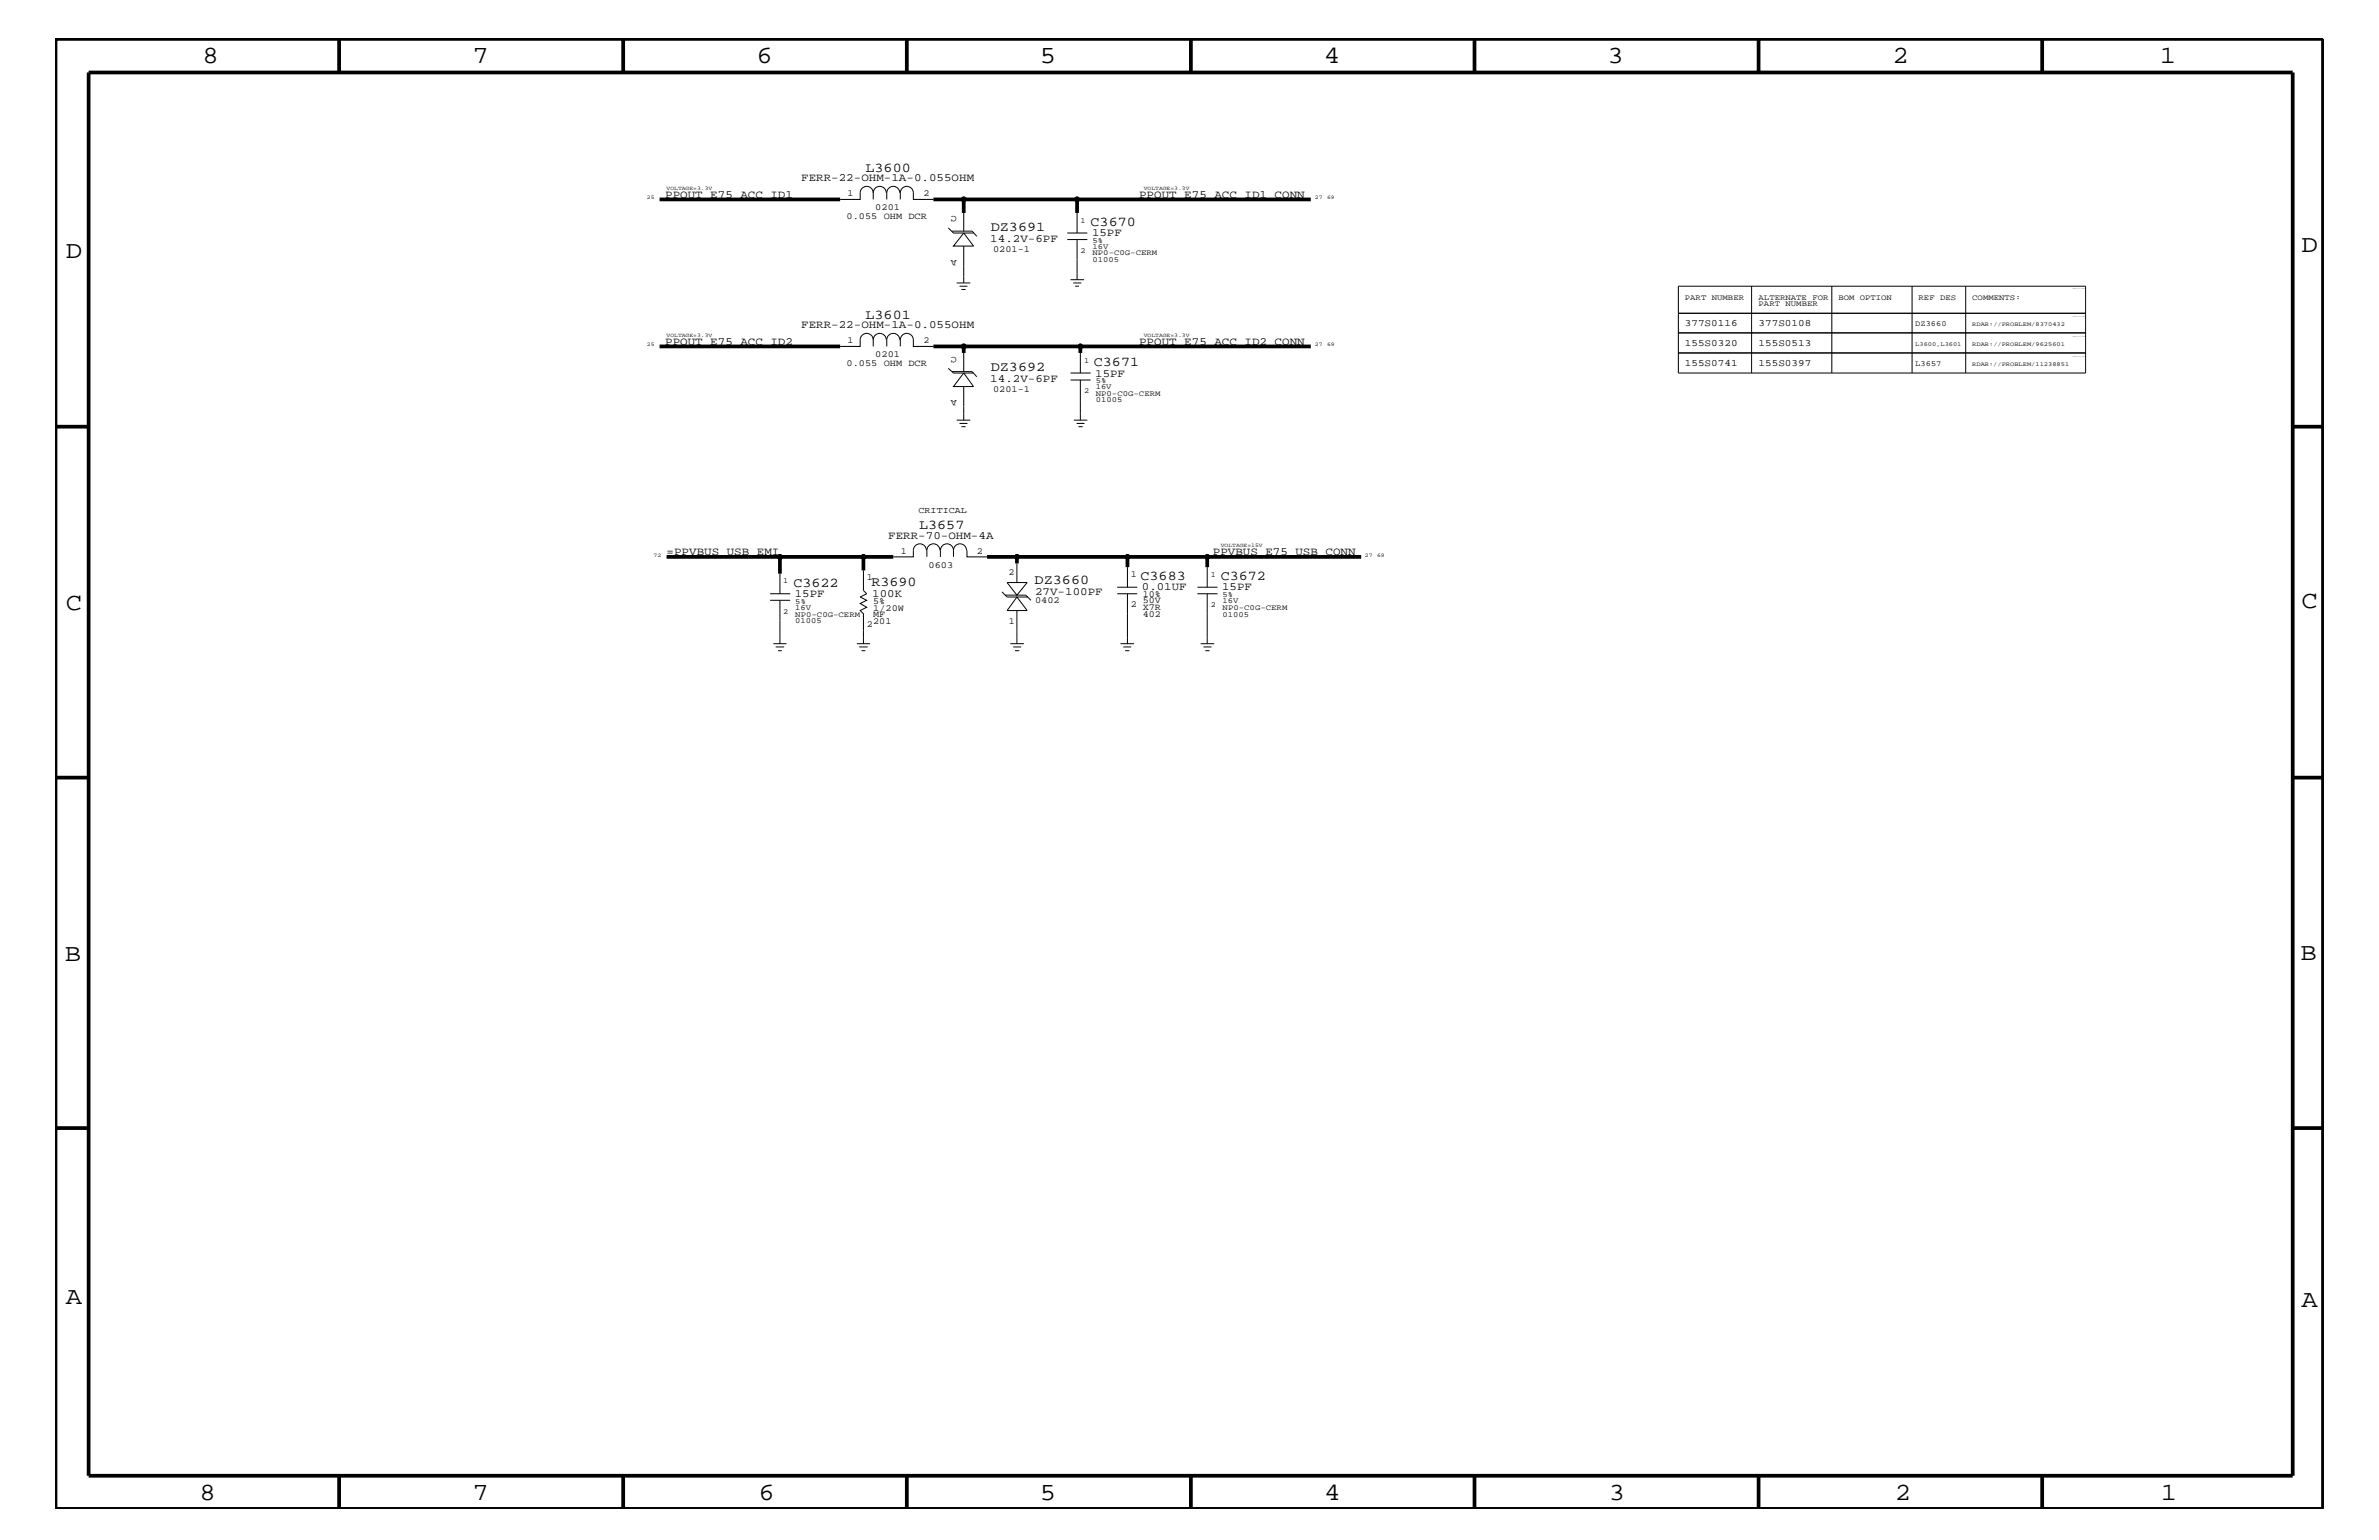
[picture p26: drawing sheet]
<svg xmlns="http://www.w3.org/2000/svg" width="432mm" height="279mm" viewBox="0 0 432 279" stroke-linecap="round" stroke-linejoin="round" font-family="sans-serif">
<defs><g id="words">
<g font-size="4.5">
<text x="36.7" y="11.5">8</text>
<text x="85.8" y="11.5">7</text>
<text x="137.3" y="11.5">6</text>
<text x="188.7" y="11.5">5</text>
<text x="240.3" y="11.5">4</text>
<text x="291.8" y="11.5">3</text>
<text x="343.5" y="11.5">2</text>
<text x="392" y="11.5">1</text>
<text x="11.9" y="46.8">D</text>
<text x="417.7" y="45.7">D</text>
<text x="11.9" y="110.6">C</text>
<text x="417.7" y="110.3">C</text>
<text x="11.8" y="174.3">B</text>
<text x="417.6" y="174.2">B</text>
<text x="11.9" y="236.7">A</text>
<text x="417.7" y="237.1">A</text>
<text x="36.2" y="272.1">8</text>
<text x="85.8" y="272.1">7</text>
<text x="137.7" y="272.1">6</text>
<text x="188.7" y="272.1">5</text>
<text x="240.4" y="272.1">4</text>
<text x="292" y="272.1">3</text>
<text x="343.9" y="272.1">2</text>
<text x="392.2" y="272.1">1</text>
</g>
<g font-size="2.5">
<text x="157.1" y="31.2">L3600</text>
<text x="179.8" y="41.9">DZ3691</text>
<text x="198" y="41">C3670</text>
<text x="157.1" y="57.9">L3601</text>
<text x="179.8" y="67.3">DZ3692</text>
<text x="198.5" y="66.5">C3671</text>
<text x="166.8" y="96">L3657</text>
<text x="144" y="106.5">C3622</text>
<text x="158.2" y="106.4">R3690</text>
<text x="187.8" y="106">DZ3660</text>
<text x="207" y="105.3">C3683</text>
<text x="221.6" y="105.3">C3672</text>
</g>
<g font-size="2">
<text x="120.7" y="35.9">PPOUT_E75_ACC_ID1</text>
<text x="145.4" y="32.9">FERR-22-OHM-1A-0.055OHM</text>
<text x="206.8" y="35.9">PPOUT_E75_ACC_ID1_CONN</text>
<text x="179.7" y="43.9">14.2V-6PF</text>
<text x="198.2" y="42.9">15PF</text>
<text x="145.4" y="59.5">FERR-22-OHM-1A-0.055OHM</text>
<text x="120.7" y="62.6">PPOUT_E75_ACC_ID2</text>
<text x="206.8" y="62.6">PPOUT_E75_ACC_ID2_CONN</text>
<text x="179.7" y="69.4">14.2V-6PF</text>
<text x="198.8" y="68.4">15PF</text>
<text x="121" y="100.8">=PPVBUS_USB_EMI</text>
<text x="161.2" y="97.7">FERR-70-OHM-4A</text>
<text x="220.1" y="100.8">PPVBUS_E75_USB_CONN</text>
<text x="187.9" y="107.9">27V-100PF</text>
<text x="207.3" y="107.1">0.01UF</text>
<text x="221.8" y="107.1">15PF</text>
<text x="144.3" y="108.3">15PF</text>
<text x="158.3" y="108.2">100K</text>
</g>
<g font-size="1.8">
<text x="305.8" y="59.2">377S0116</text>
<text x="319.2" y="59.2">377S0108</text>
<text x="305.8" y="62.9">155S0320</text>
<text x="319.2" y="62.9">155S0513</text>
<text x="305.8" y="66.5">155S0741</text>
<text x="319.2" y="66.5">155S0397</text>
</g>
<g font-size="1.7">
<text x="153.8" y="35.6">1</text>
<text x="167.6" y="35.6">2</text>
<text x="153.7" y="39.8">0.055 OHM DCR</text>
<text x="158.9" y="38.1">0201</text>
<text x="173.7" y="39.2" transform="rotate(-180 173.7 39.2)">C</text>
<text x="173.7" y="47.1" transform="rotate(-180 173.7 47.1)">A</text>
<text x="180.3" y="45.7">0201-1</text>
<text x="153.8" y="62.3">1</text>
<text x="158.9" y="64.8">0201</text>
<text x="167.6" y="62.3">2</text>
<text x="173.7" y="64.7" transform="rotate(-180 173.7 64.7)">C</text>
<text x="153.7" y="66.5">0.055 OHM DCR</text>
<text x="180.3" y="71.1">0201-1</text>
<text x="173.7" y="72.6" transform="rotate(-180 173.7 72.6)">A</text>
<text x="163.5" y="100.4">1</text>
<text x="177.3" y="100.4">2</text>
<text x="157.3" y="105.3">1</text>
<text x="168.5" y="103">0603</text>
<text x="183" y="104.3">2</text>
<text x="205.2" y="104.7">1</text>
<text x="157.3" y="113.7">2</text>
<text x="158.5" y="113.1">201</text>
<text x="158.5" y="109.5">5%</text>
<text x="158.5" y="112">MF</text>
<text x="158.5" y="110.8">1/20W</text>
<text x="183.1" y="113.1">1</text>
<text x="187.9" y="109.4">0402</text>
<text x="205.2" y="110.2">2</text>
<text x="207.4" y="109.4">50V</text>
<text x="207.4" y="110.6">X7R</text>
<text x="207.4" y="108.3">10%</text>
<text x="207.4" y="111.9">402</text>
</g>
<text font-size="1.6" x="166.7" y="93.2">CRITICAL</text>
<g font-size="1.4">
<text x="196.1" y="40.4">1</text>
<text x="196.1" y="45.9">2</text>
<text x="198.3" y="47.6">01005</text>
<text x="198.3" y="44.1">5%</text>
<text x="198.3" y="45.2">16V</text>
<text x="198.3" y="46.3">NP0-C0G-CERM</text>
<text x="305.8" y="54.4">PART NUMBER</text>
<text x="319.2" y="54.4">ALTERNATE FOR</text>
<text x="319.2" y="55.6">PART NUMBER</text>
<text x="333.7" y="54.4">BOM OPTION</text>
<text x="347.6" y="59.2">DZ3660</text>
<text x="348.2" y="54.4">REF DES</text>
<text x="358" y="54.4">COMMENTS:</text>
<text x="196.8" y="65.9">1</text>
<text x="196.8" y="71.3">2</text>
<text x="198.9" y="69.5">5%</text>
<text x="198.9" y="71.8">NP0-C0G-CERM</text>
<text x="198.9" y="70.6">16V</text>
<text x="347.6" y="66.5">L3657</text>
<text x="198.9" y="73">01005</text>
<text x="142.2" y="105.9">1</text>
<text x="219.8" y="104.7">1</text>
<text x="142.2" y="111.4">2</text>
<text x="144.4" y="113.1">01005</text>
<text x="144.4" y="111.9">NP0-C0G-CERM</text>
<text x="144.4" y="109.5">5%</text>
<text x="144.4" y="110.6">16V</text>
<text x="219.8" y="110.2">2</text>
<text x="221.9" y="110.6">NP0-C0G-CERM</text>
<text x="221.9" y="109.4">16V</text>
<text x="221.9" y="108.3">5%</text>
<text x="221.9" y="111.9">01005</text>
</g>
<g font-size="1.1">
<text x="358" y="59.2">RDAR://PROBLEM/8370432</text>
<text x="347.6" y="62.9">L3600,L3601</text>
<text x="358" y="62.9">RDAR://PROBLEM/9625601</text>
<text x="358" y="66.5">RDAR://PROBLEM/11238851</text>
</g>
<g font-size="1">
<text x="121" y="34.4">VOLTAGE=3.3V</text>
<text x="207.6" y="34.4">VOLTAGE=3.3V</text>
<text x="117.4" y="36.2">25</text>
<text x="238.7" y="36.2">27</text>
<text x="240.9" y="36.2">69</text>
<text x="117.4" y="62.9">25</text>
<text x="121" y="61.1">VOLTAGE=3.3V</text>
<text x="207.6" y="61.1">VOLTAGE=3.3V</text>
<text x="238.7" y="62.9">27</text>
<text x="240.9" y="62.9">69</text>
<text x="118.6" y="101">72</text>
<text x="221.6" y="99.3">VOLTAGE=15V</text>
<text x="247.7" y="101">27</text>
<text x="249.9" y="101">69</text>
</g>
</g></defs>
<g fill="none" stroke="#000" stroke-width=".18">
<path d="M158.5 35a1.19 1.19 0 0 0-1.2-1.2 1.19 1.19 0 0 0-1.2 1.2v1.2h-3.6M158.5 35a1.19 1.19 0 0 1 1.2-1.2 1.19 1.19 0 0 1 1.2 1.2M158.5 35v1.2M163.3 35a1.19 1.19 0 0 0-1.2-1.2 1.19 1.19 0 0 0-1.1 1.2v1.2M163.4 36.2v-1.2a1.19 1.19 0 0 1 1.2-1.2 1.19 1.19 0 0 1 1.2 1.2v1.2h3.6M174.9 38.6v3.3M195.5 38.6v3.7M172.1 41.3l1 1h3.6M172.8 41.9h3.6l.9 1M173.7 51.3h2.4M174.2 51.9h1.4M174.5 52.5h.8"/>
<path d="M174.9 42.3l1.8 2.3h-3.6zM174.9 44.6v6.7M193.7 43.5h3.7M193.7 42.3h3.7M194.3 50.7h2.5M194.8 51.3h1.5M195.2 51.9h.6M195.5 43.5v7.2M304.6 51.9h73.9v15.8h-73.9zM304.6 56.8h73.9M317.9 51.9v15.8M332.5 51.9v15.8"/>
<path d="M347 51.9v15.8M356.8 51.9v15.8M158.5 61.7a1.19 1.19 0 0 0-1.2-1.2 1.19 1.19 0 0 0-1.2 1.2v1.2h-3.6M158.5 61.7a1.19 1.19 0 0 1 1.2-1.2 1.19 1.19 0 0 1 1.2 1.2M158.5 61.7v1.2M163.3 61.7a1.19 1.19 0 0 0-1.2-1.2 1.19 1.19 0 0 0-1.1 1.2v1.2M163.4 62.9v-1.2a1.19 1.19 0 0 1 1.2-1.2 1.19 1.19 0 0 1 1.2 1.2v1.2h3.6M172.1 66.8l1 .9h3.6M172.8 67.4h3.6l.9 1M173.7 76.2h2.4M174.2 76.8h1.4M174.5 77.4h.8"/>
<path d="M174.9 67.7l1.8 2.4h-3.6zM174.9 64v3.4M174.9 70.1v6.1M194.3 68.9h3.7M194.3 67.7h3.7M194.9 76.2h2.5M195.4 76.8h1.5M195.7 77.4h.8M196.1 64v3.7M196.1 68.9v7.3M304.6 60.4h73.9M304.6 64h73.9"/>
<path d="M168.1 99.9a1.19 1.19 0 0 0-1.1-1.2 1.19 1.19 0 0 0-1.2 1.2v1.1h-3.7M170.6 99.9a1.19 1.19 0 0 0-1.2-1.2 1.19 1.19 0 0 0-1.2 1.2v1.1M173.1 99.9a1.19 1.19 0 0 0-1.2-1.2 1.19 1.19 0 0 0-1.2 1.2v1.1M173.1 99.9a1.19 1.19 0 0 1 1.1-1.2 1.19 1.19 0 0 1 1.2 1.2M173.1 99.9v1.1M175.5 99.9v1.1h3.7M139.8 107.7h3.6M139.8 108.9h3.6M140.4 116.8h2.3M140.8 117.4h1.5M141.2 118.1h.7M141.6 104.1v3.6"/>
<path d="M141.6 108.9v7.9M155.5 116.8h2.4M156 117.4h1.5M156.4 118.1h.7M156.7 103.5v3.6l.6 .6-1.2 .6 1.2 .6-1.2 .6 1.2 .7-1.2 .6 .6 .6v5.4M181.9 107.4l.9 .9h3.7M182.5 108h3.7l.9 .9M182.8 105.7h3.6l-1.8 2.3zM183.4 116.8h2.4M183.9 117.4h1.4M184.2 118.1h.8M184.6 108.3l1.8 2.5h-3.6z"/>
<path d="M184.6 102.2v3.5M184.6 110.8v6M202.8 107.7h3.6M202.8 106.5h3.6M203.4 116.8h2.4M203.9 117.4h1.4M204.2 118.1h.8M204.6 102.9v3.6M204.6 107.7v9.1M217.3 107.7h3.7M217.3 106.5h3.7M217.9 116.8h2.5"/>
<path d="M218.4 117.4h1.5M218.8 118.1h.7M219.1 102.9v3.6M219.1 107.7v9.1"/>
<circle cx="174.9" cy="36.2" r=".42"/>
<circle cx="195.5" cy="36.2" r=".42"/>
<circle cx="174.9" cy="62.9" r=".42"/>
<circle cx="196.1" cy="62.9" r=".42"/>
<circle cx="141.6" cy="101" r=".42"/>
<circle cx="156.7" cy="101" r=".42"/>
<circle cx="184.6" cy="101" r=".42"/>
<circle cx="204.6" cy="101" r=".42"/>
<circle cx="219.1" cy="101" r=".42"/>
</g>
<g fill="none" stroke="#000" stroke-width=".68" stroke-linecap="butt">
<path d="M10.1 7.1h411.5v266.7h-411.5zM16.1 13.2h400v254.5h-400zM61.6 7.1v6.1M113.1 7.1v6.1M164.6 7.1v6.1M216.2 7.1v6.1M267.6 7.1v6.1M319.2 7.1v6.1M370.7 7.1v6.1M119.7 36.2h32.8M169.4 36.2h5.5v2.4M174.9 36.2h63"/>
<path d="M195.5 36.2v2.4M10.1 77.4h6M119.7 62.9h32.8M169.4 62.9h5.5v1.1M174.9 62.9h63M196.1 62.9v1.1M416.1 77.4h5.5M121 101h35.7M141.6 101v3.1M162.1 101h-5.4v2.5M179.2 101h5.4v1.2M184.6 101h20v1.9"/>
<path d="M204.6 101h42.5M219.1 101v1.9M10.1 141.1h6M416.1 141.1h5.5M10.1 204.7h6M416.1 204.7h5.5M61.6 267.7v6.1M113.1 267.7v6.1M164.6 267.7v6.1M216.2 268v5.8M267.6 267.7v6.1M319.2 267.7v6.1"/>
<path d="M370.7 267.7v6.1"/>
</g>
<g fill="#000">
<circle cx="174.9" cy="36.2" r=".42"/>
<circle cx="195.5" cy="36.2" r=".42"/>
<circle cx="174.9" cy="62.9" r=".42"/>
<circle cx="196.1" cy="62.9" r=".42"/>
<circle cx="141.6" cy="101" r=".42"/>
<circle cx="156.7" cy="101" r=".42"/>
<circle cx="184.6" cy="101" r=".42"/>
<circle cx="204.6" cy="101" r=".42"/>
<circle cx="219.1" cy="101" r=".42"/>
</g>
<use href="#words"/>
</svg>
